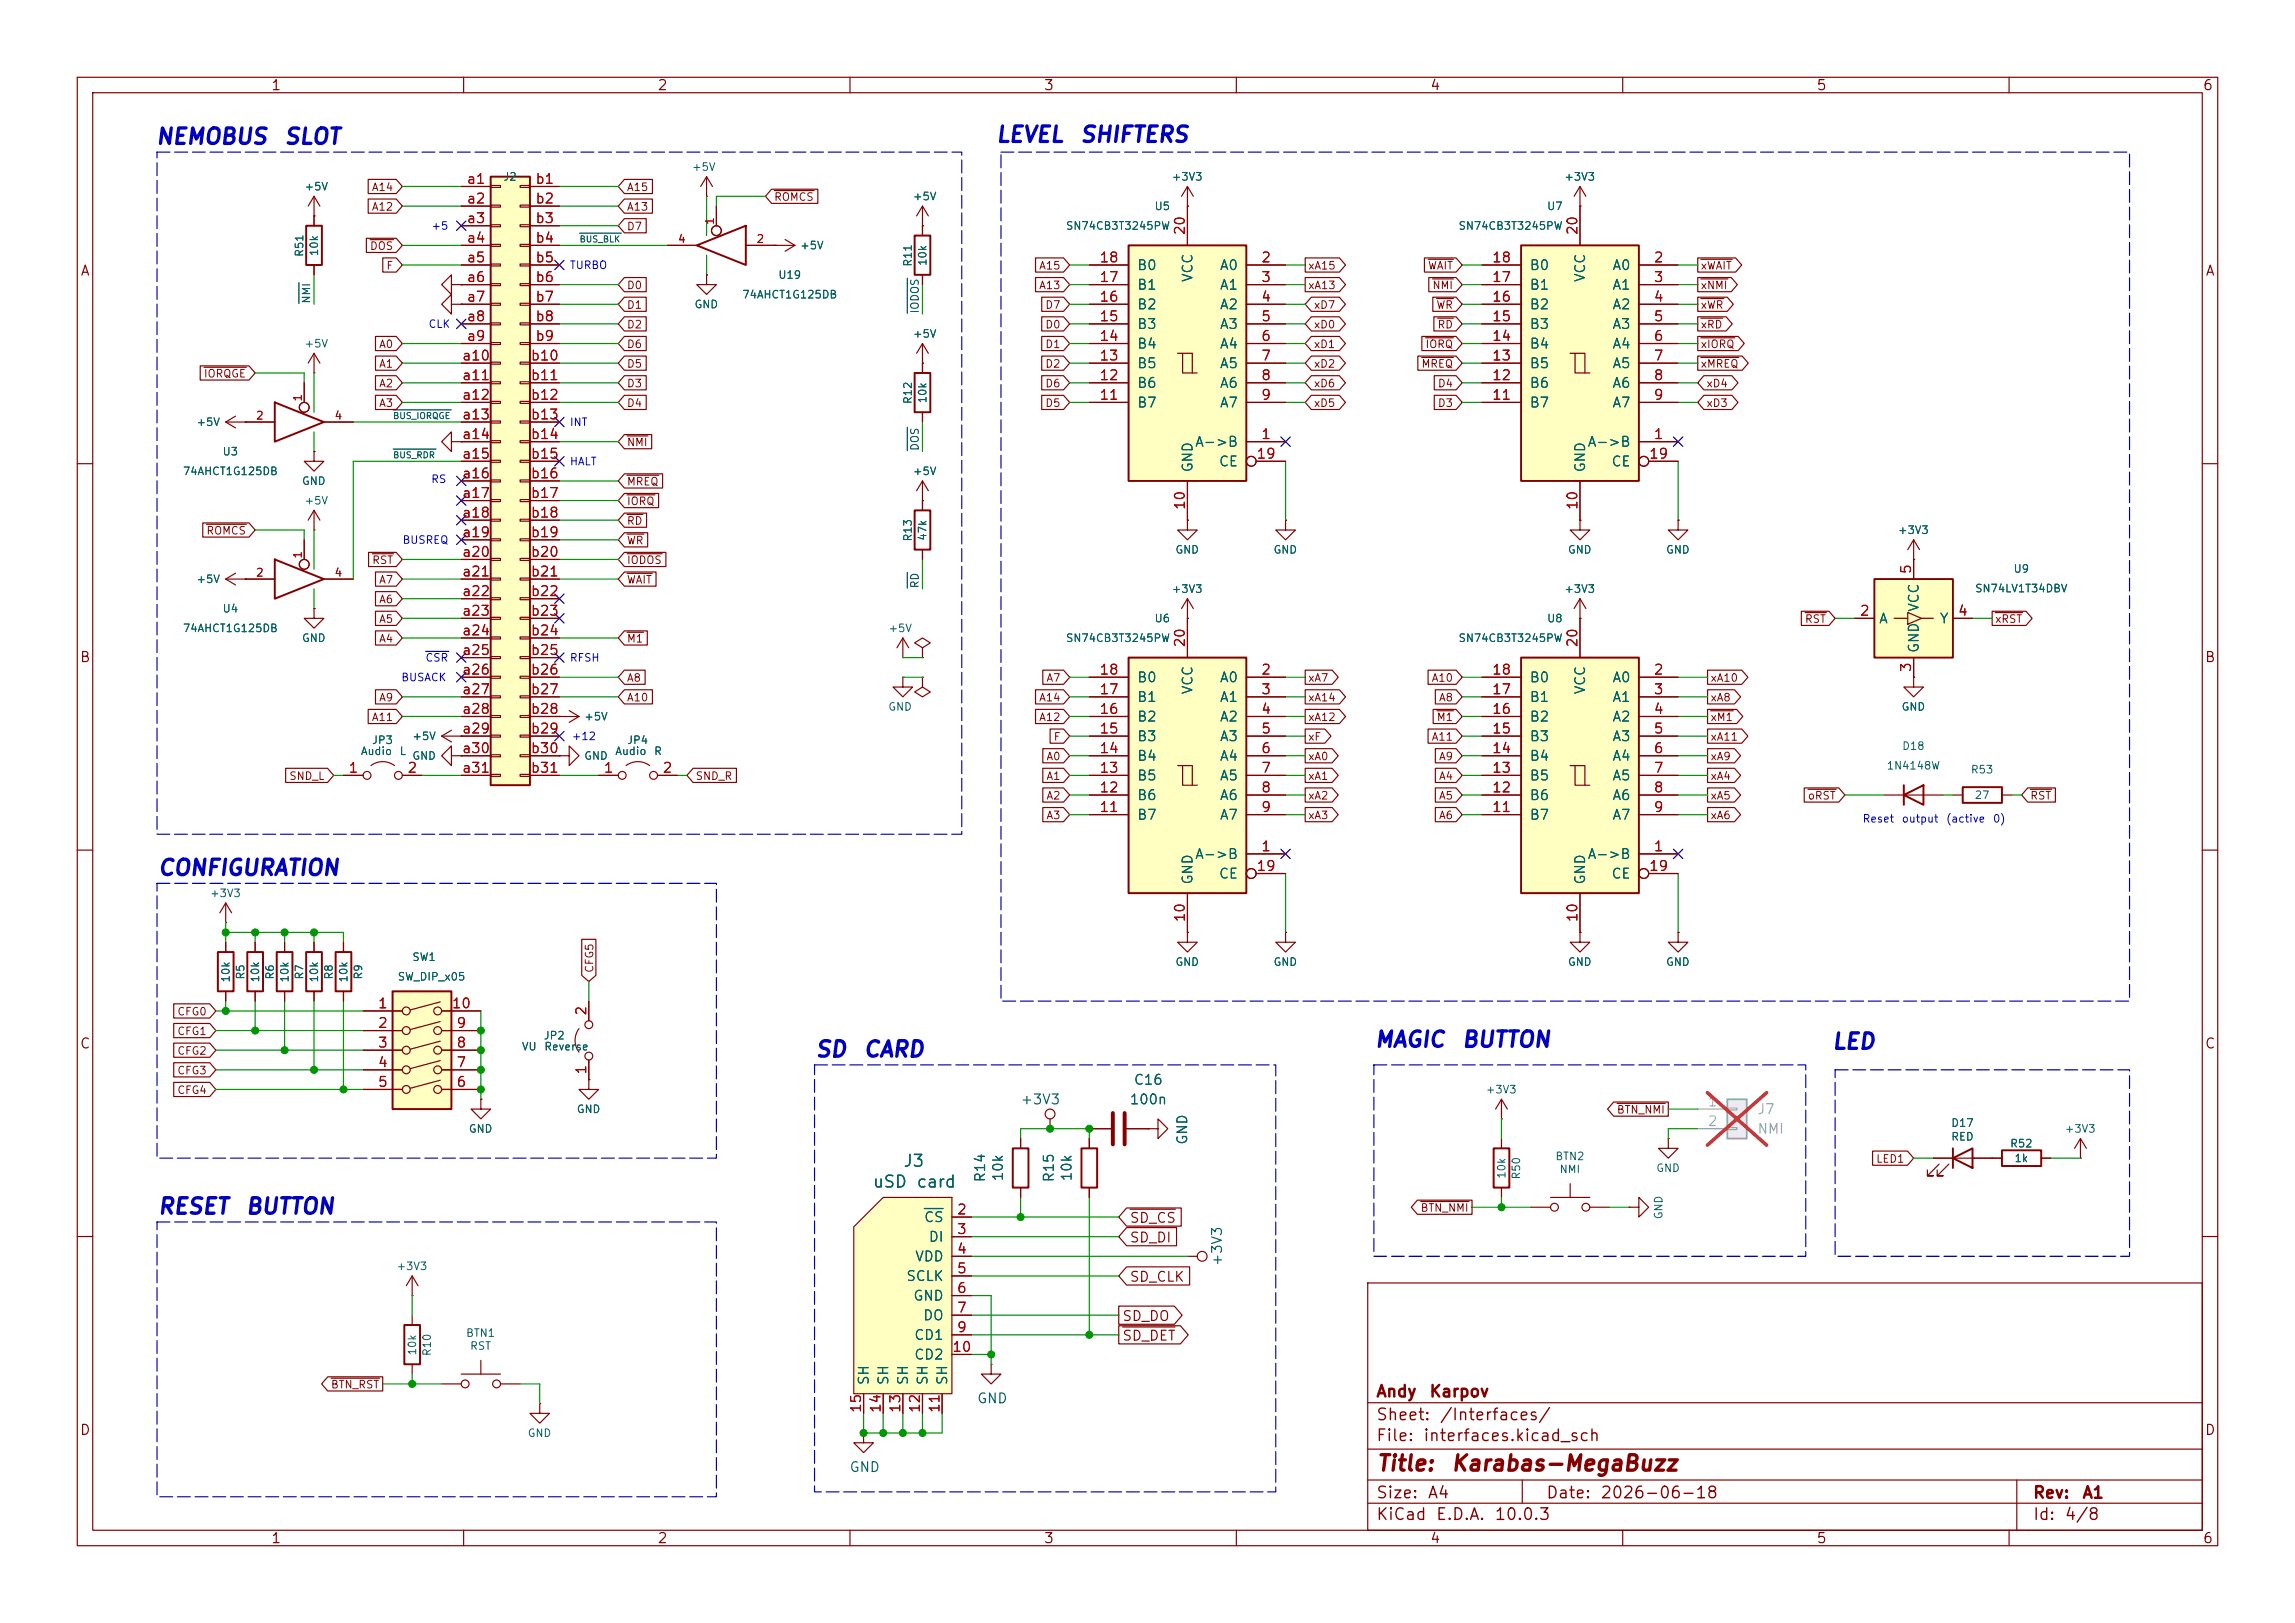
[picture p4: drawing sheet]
<svg xmlns="http://www.w3.org/2000/svg" width="297mm" height="210mm" viewBox="0 0 297 210" stroke-linecap="round" stroke-linejoin="round" font-family="sans-serif">
<defs><g id="words">
<g font-size="2" fill="#0000c2">
<text x="20" y="19.2">NEMOBUS</text>
<text x="36.6" y="19.2">SLOT</text>
<text x="128.7" y="18.9">LEVEL</text>
<text x="139.6" y="18.9">SHIFTERS</text>
<text x="20.3" y="113.8">CONFIGURATION</text>
<text x="105.4" y="137.3">SD</text>
<text x="111.6" y="137.3">CARD</text>
<text x="177.8" y="136">MAGIC</text>
<text x="189" y="136">BUTTON</text>
<text x="236.9" y="136.3">LED</text>
<text x="20.3" y="157.6">RESET</text>
<text x="31.6" y="157.6">BUTTON</text>
</g>
<g font-size="2" fill="#840000">
<text x="178" y="190.8">Title:</text>
<text x="187.7" y="190.8">Karabas-MegaBuzz</text>
</g>
<g font-size="1.5" fill="#006464">
<text x="112.8" y="154">uSD</text>
<text x="116.8" y="151.4">J3</text>
<text x="118.5" y="154">card</text>
</g>
<g font-size="1.5" fill="#840000">
<text x="178" y="184.2">Sheet:</text>
<text x="178" y="181.2">Andy</text>
<text x="184.9" y="181.2">Karpov</text>
<text x="186.2" y="184.2">/Interfaces/</text>
<text x="178" y="186.9">File:</text>
<text x="184.1" y="186.9">interfaces.kicad_sch</text>
<text x="178" y="197.1">KiCad</text>
<text x="178" y="194.3">Size:</text>
<text x="184.7" y="194.3">A4</text>
<text x="185.7" y="197.1">E.D.A.</text>
<text x="193.3" y="197.1">10.0.3</text>
<text x="200" y="194.3">Date:</text>
<text x="207" y="194.3">2026-06-18</text>
<text x="263" y="194.3">Rev:</text>
<text x="263" y="197.1">Id:</text>
<text x="267.1" y="197.1">4/8</text>
<text x="269.4" y="194.3">A1</text>
</g>
<g font-size="1.3" fill="#840000">
<text x="35" y="12">1</text>
<text x="85" y="12">2</text>
<text x="135" y="12">3</text>
<text x="185" y="12">4</text>
<text x="235" y="12">5</text>
<text x="285" y="12">6</text>
<text x="10.3" y="36">A</text>
<text x="285.3" y="36">A</text>
<text x="10.3" y="86">B</text>
<text x="285.3" y="86">B</text>
<text x="10.3" y="136">C</text>
<text x="285.3" y="136">C</text>
<text x="146.1" y="158.5">SD_CS</text>
<text x="146.1" y="161.1">SD_DI</text>
<text x="146.1" y="166.2">SD_CLK</text>
<text x="145.2" y="171.2">SD_DO</text>
<text x="145.2" y="173.8">SD_DET</text>
<text x="10.3" y="186">D</text>
<text x="285.3" y="186">D</text>
<text x="35" y="200">1</text>
<text x="85" y="200">2</text>
<text x="135" y="200">3</text>
<text x="185" y="200">4</text>
<text x="235" y="200">5</text>
<text x="285" y="200">6</text>
</g>
<g font-size="1.3" fill="#a90000">
<text x="60.3" y="24.1">a1</text>
<text x="60.3" y="26.6">a2</text>
<text x="60.3" y="29.2">a3</text>
<text x="69.2" y="24.1">b1</text>
<text x="69.2" y="26.6">b2</text>
<text x="69.2" y="29.2">b3</text>
<text x="60.3" y="31.7">a4</text>
<text x="60.3" y="34.3">a5</text>
<text x="69.2" y="31.7">b4</text>
<text x="69.2" y="34.3">b5</text>
<text x="142.2" y="34.3">18</text>
<text x="153.6" y="30.5" transform="rotate(-90 153.6 30.5)">20</text>
<text x="163.1" y="34.3">2</text>
<text x="193" y="34.3">18</text>
<text x="204.4" y="30.5" transform="rotate(-90 204.4 30.5)">20</text>
<text x="213.9" y="34.3">2</text>
<text x="60.3" y="36.8">a6</text>
<text x="60.3" y="39.3">a7</text>
<text x="60.3" y="41.9">a8</text>
<text x="69.2" y="36.8">b6</text>
<text x="69.2" y="39.3">b7</text>
<text x="69.2" y="41.9">b8</text>
<text x="142.2" y="41.9">15</text>
<text x="142.2" y="39.3">16</text>
<text x="142.2" y="36.8">17</text>
<text x="163.1" y="36.8">3</text>
<text x="163.1" y="39.3">4</text>
<text x="163.1" y="41.9">5</text>
<text x="193" y="41.9">15</text>
<text x="193" y="39.3">16</text>
<text x="193" y="36.8">17</text>
<text x="213.9" y="36.8">3</text>
<text x="213.9" y="39.3">4</text>
<text x="213.9" y="41.9">5</text>
<text x="59.7" y="47">a10</text>
<text x="60.3" y="44.4">a9</text>
<text x="68.6" y="47">b10</text>
<text x="69.2" y="44.4">b9</text>
<text x="142.2" y="47">13</text>
<text x="142.2" y="44.4">14</text>
<text x="163.1" y="44.4">6</text>
<text x="163.1" y="47">7</text>
<text x="193" y="47">13</text>
<text x="193" y="44.4">14</text>
<text x="213.9" y="44.4">6</text>
<text x="213.9" y="47">7</text>
<text x="59.7" y="49.5">a11</text>
<text x="59.7" y="52">a12</text>
<text x="68.6" y="49.5">b11</text>
<text x="68.6" y="52">b12</text>
<text x="142.2" y="52">11</text>
<text x="142.2" y="49.5">12</text>
<text x="163.1" y="49.5">8</text>
<text x="163.1" y="52">9</text>
<text x="193" y="52">11</text>
<text x="193" y="49.5">12</text>
<text x="213.9" y="49.5">8</text>
<text x="213.9" y="52">9</text>
<text x="59.7" y="54.6">a13</text>
<text x="59.7" y="57.1">a14</text>
<text x="59.7" y="59.7">a15</text>
<text x="68.6" y="54.6">b13</text>
<text x="68.6" y="57.1">b14</text>
<text x="68.6" y="59.7">b15</text>
<text x="162.5" y="59.7">19</text>
<text x="163.1" y="57.1">1</text>
<text x="213.3" y="59.7">19</text>
<text x="213.9" y="57.1">1</text>
<text x="59.7" y="62.2">a16</text>
<text x="59.7" y="64.7">a17</text>
<text x="68.6" y="62.2">b16</text>
<text x="68.6" y="64.7">b17</text>
<text x="59.7" y="67.3">a18</text>
<text x="59.7" y="69.8">a19</text>
<text x="68.6" y="67.3">b18</text>
<text x="68.6" y="69.8">b19</text>
<text x="153.6" y="66.1" transform="rotate(-90 153.6 66.1)">10</text>
<text x="204.4" y="66.1" transform="rotate(-90 204.4 66.1)">10</text>
<text x="59.7" y="72.4">a20</text>
<text x="59.7" y="74.9">a21</text>
<text x="59.7" y="77.4">a22</text>
<text x="68.6" y="72.4">b20</text>
<text x="68.6" y="74.9">b21</text>
<text x="68.6" y="77.4">b22</text>
<text x="247.6" y="74.4" transform="rotate(-90 247.6 74.4)">5</text>
<text x="59.7" y="80">a23</text>
<text x="59.7" y="82.5">a24</text>
<text x="68.6" y="80">b23</text>
<text x="68.6" y="82.5">b24</text>
<text x="153.6" y="83.9" transform="rotate(-90 153.6 83.9)">20</text>
<text x="204.4" y="83.9" transform="rotate(-90 204.4 83.9)">20</text>
<text x="240.6" y="80">2</text>
<text x="253.3" y="80">4</text>
<text x="59.7" y="85.1">a25</text>
<text x="59.7" y="87.6">a26</text>
<text x="68.6" y="85.1">b25</text>
<text x="68.6" y="87.6">b26</text>
<text x="142.2" y="87.6">18</text>
<text x="163.1" y="87.6">2</text>
<text x="193" y="87.6">18</text>
<text x="213.9" y="87.6">2</text>
<text x="247.6" y="87.1" transform="rotate(-90 247.6 87.1)">3</text>
<text x="59.7" y="90.1">a27</text>
<text x="59.7" y="92.7">a28</text>
<text x="59.7" y="95.2">a29</text>
<text x="68.6" y="90.1">b27</text>
<text x="68.6" y="92.7">b28</text>
<text x="68.6" y="95.2">b29</text>
<text x="142.2" y="95.2">15</text>
<text x="142.2" y="92.7">16</text>
<text x="142.2" y="90.1">17</text>
<text x="163.1" y="90.1">3</text>
<text x="163.1" y="92.7">4</text>
<text x="163.1" y="95.2">5</text>
<text x="193" y="95.2">15</text>
<text x="193" y="92.7">16</text>
<text x="193" y="90.1">17</text>
<text x="213.9" y="90.1">3</text>
<text x="213.9" y="92.7">4</text>
<text x="213.9" y="95.2">5</text>
<text x="45" y="100.3">1</text>
<text x="52.6" y="100.3">2</text>
<text x="59.7" y="97.8">a30</text>
<text x="59.7" y="100.3">a31</text>
<text x="68.6" y="97.8">b30</text>
<text x="68.6" y="100.3">b31</text>
<text x="78" y="100.3">1</text>
<text x="85.7" y="100.3">2</text>
<text x="142.2" y="100.3">13</text>
<text x="142.2" y="97.8">14</text>
<text x="163.1" y="97.8">6</text>
<text x="163.1" y="100.3">7</text>
<text x="193" y="100.3">13</text>
<text x="193" y="97.8">14</text>
<text x="213.9" y="97.8">6</text>
<text x="213.9" y="100.3">7</text>
<text x="142.2" y="105.4">11</text>
<text x="142.2" y="102.8">12</text>
<text x="163.1" y="102.8">8</text>
<text x="163.1" y="105.4">9</text>
<text x="193" y="105.4">11</text>
<text x="193" y="102.8">12</text>
<text x="213.9" y="102.8">8</text>
<text x="213.9" y="105.4">9</text>
<text x="162.5" y="113">19</text>
<text x="163.1" y="110.5">1</text>
<text x="213.3" y="113">19</text>
<text x="213.9" y="110.5">1</text>
<text x="153.6" y="119.4" transform="rotate(-90 153.6 119.4)">10</text>
<text x="204.4" y="119.4" transform="rotate(-90 204.4 119.4)">10</text>
<text x="48.8" y="130.8">1</text>
<text x="58.4" y="130.8">10</text>
<text x="76.2" y="131.5" transform="rotate(-90 76.2 131.5)">2</text>
<text x="48.8" y="133.3">2</text>
<text x="48.8" y="135.9">3</text>
<text x="59" y="135.9">8</text>
<text x="59" y="133.3">9</text>
<text x="48.8" y="138.4">4</text>
<text x="48.8" y="140.9">5</text>
<text x="59" y="140.9">6</text>
<text x="59" y="138.4">7</text>
<text x="76.2" y="139.1" transform="rotate(-90 76.2 139.1)">1</text>
<text x="123.8" y="157.5">2</text>
<text x="123.8" y="160">3</text>
<text x="123.8" y="162.5">4</text>
<text x="123.8" y="165.1">5</text>
<text x="123.8" y="167.6">6</text>
<text x="123.8" y="170.2">7</text>
<text x="123.8" y="172.7">9</text>
<text x="123.1" y="175.2">10</text>
<text x="111.7" y="182.9" transform="rotate(-90 111.7 182.9)">15</text>
<text x="114.3" y="182.9" transform="rotate(-90 114.3 182.9)">14</text>
<text x="116.8" y="182.9" transform="rotate(-90 116.8 182.9)">13</text>
<text x="119.4" y="182.9" transform="rotate(-90 119.4 182.9)">12</text>
<text x="121.9" y="182.9" transform="rotate(-90 121.9 182.9)">11</text>
</g>
<g font-size="1.3" fill="#006464">
<text x="147.1" y="35.3">B0</text>
<text x="157.8" y="35.3">A0</text>
<text x="197.9" y="35.3">B0</text>
<text x="208.6" y="35.3">A0</text>
<text x="147.1" y="40.3">B2</text>
<text x="147.1" y="37.8">B1</text>
<text x="154.6" y="36.6" transform="rotate(-90 154.6 36.6)">VCC</text>
<text x="157.8" y="37.8">A1</text>
<text x="157.8" y="40.3">A2</text>
<text x="197.9" y="40.3">B2</text>
<text x="197.9" y="37.8">B1</text>
<text x="205.4" y="36.6" transform="rotate(-90 205.4 36.6)">VCC</text>
<text x="208.6" y="37.8">A1</text>
<text x="208.6" y="40.3">A2</text>
<text x="147.1" y="48">B5</text>
<text x="147.1" y="45.4">B4</text>
<text x="147.1" y="42.9">B3</text>
<text x="157.8" y="42.9">A3</text>
<text x="157.8" y="45.4">A4</text>
<text x="157.8" y="48">A5</text>
<text x="197.9" y="48">B5</text>
<text x="197.9" y="45.4">B4</text>
<text x="197.9" y="42.9">B3</text>
<text x="208.6" y="42.9">A3</text>
<text x="208.6" y="45.4">A4</text>
<text x="208.6" y="48">A5</text>
<text x="147.1" y="53">B7</text>
<text x="147.1" y="50.5">B6</text>
<text x="157.8" y="50.5">A6</text>
<text x="157.8" y="53">A7</text>
<text x="197.9" y="53">B7</text>
<text x="197.9" y="50.5">B6</text>
<text x="208.6" y="50.5">A6</text>
<text x="208.6" y="53">A7</text>
<text x="154.6" y="58.1">A-&gt;B</text>
<text x="205.4" y="58.1">A-&gt;B</text>
<text x="154.6" y="61.2" transform="rotate(-90 154.6 61.2)">GND</text>
<text x="157.7" y="60.7">CE</text>
<text x="205.4" y="61.2" transform="rotate(-90 205.4 61.2)">GND</text>
<text x="208.5" y="60.7">CE</text>
<text x="243.1" y="81">A</text>
<text x="248.6" y="79.3" transform="rotate(-90 248.6 79.3)">VCC</text>
<text x="250.9" y="81">Y</text>
<text x="147.1" y="88.6">B0</text>
<text x="154.6" y="89.9" transform="rotate(-90 154.6 89.9)">VCC</text>
<text x="157.8" y="88.6">A0</text>
<text x="197.9" y="88.6">B0</text>
<text x="205.4" y="89.9" transform="rotate(-90 205.4 89.9)">VCC</text>
<text x="208.6" y="88.6">A0</text>
<text x="248.6" y="84.6" transform="rotate(-90 248.6 84.6)">GND</text>
<text x="147.1" y="93.7">B2</text>
<text x="147.1" y="91.1">B1</text>
<text x="157.8" y="91.1">A1</text>
<text x="157.8" y="93.7">A2</text>
<text x="197.9" y="93.7">B2</text>
<text x="197.9" y="91.1">B1</text>
<text x="208.6" y="91.1">A1</text>
<text x="208.6" y="93.7">A2</text>
<text x="147.1" y="101.3">B5</text>
<text x="147.1" y="98.8">B4</text>
<text x="147.1" y="96.2">B3</text>
<text x="157.8" y="96.2">A3</text>
<text x="157.8" y="98.8">A4</text>
<text x="157.8" y="101.3">A5</text>
<text x="197.9" y="101.3">B5</text>
<text x="197.9" y="98.8">B4</text>
<text x="197.9" y="96.2">B3</text>
<text x="208.6" y="96.2">A3</text>
<text x="208.6" y="98.8">A4</text>
<text x="208.6" y="101.3">A5</text>
<text x="147.1" y="106.4">B7</text>
<text x="147.1" y="103.8">B6</text>
<text x="157.8" y="103.8">A6</text>
<text x="157.8" y="106.4">A7</text>
<text x="197.9" y="106.4">B7</text>
<text x="197.9" y="103.8">B6</text>
<text x="208.6" y="103.8">A6</text>
<text x="208.6" y="106.4">A7</text>
<text x="154.6" y="111.5">A-&gt;B</text>
<text x="205.4" y="111.5">A-&gt;B</text>
<text x="154.6" y="114.6" transform="rotate(-90 154.6 114.6)">GND</text>
<text x="157.7" y="114">CE</text>
<text x="205.4" y="114.6" transform="rotate(-90 205.4 114.6)">GND</text>
<text x="208.5" y="114">CE</text>
<text x="132" y="143.2">+3V3</text>
<text x="146.1" y="143.2">100n</text>
<text x="146.6" y="140.7">C16</text>
<text x="154" y="148.2" transform="rotate(-90 154 148.2)">GND</text>
<text x="127.8" y="153.1" transform="rotate(-90 127.8 153.1)">R14</text>
<text x="130.1" y="153" transform="rotate(-90 130.1 153)">10k</text>
<text x="136.7" y="153.1" transform="rotate(-90 136.7 153.1)">R15</text>
<text x="139" y="153" transform="rotate(-90 139 153)">10k</text>
<text x="119.5" y="158.5">CS</text>
<text x="120.1" y="161">DI</text>
<text x="117.2" y="166.1">SCLK</text>
<text x="118.3" y="163.5">VDD</text>
<text x="158.5" y="163.9" transform="rotate(-90 158.5 163.9)">+3V3</text>
<text x="118.1" y="168.6">GND</text>
<text x="118.2" y="173.7">CD1</text>
<text x="119.4" y="171.2">DO</text>
<text x="112.7" y="179.3" transform="rotate(-90 112.7 179.3)">SH</text>
<text x="115.3" y="179.3" transform="rotate(-90 115.3 179.3)">SH</text>
<text x="117.8" y="179.3" transform="rotate(-90 117.8 179.3)">SH</text>
<text x="118.2" y="176.2">CD2</text>
<text x="120.4" y="179.3" transform="rotate(-90 120.4 179.3)">SH</text>
<text x="122.9" y="179.3" transform="rotate(-90 122.9 179.3)">SH</text>
<text x="126.4" y="181.9">GND</text>
<text x="109.9" y="190.8">GND</text>
</g>
<g font-size="1.3" fill="#aaa">
<text x="220.9" y="143.5">1</text>
<text x="220.9" y="146">2</text>
</g>
<g font-size="1.3" fill="#989898">
<text x="227.3" y="144.5">J7</text>
<text x="227.3" y="147">NMI</text>
</g>
<g font-size="1" fill="#006464">
<text x="65.1" y="23.6">J2</text>
<text x="89.5" y="22.3">+5V</text>
<text x="151.6" y="23.6">+3V3</text>
<text x="202.4" y="23.6">+3V3</text>
<text x="39.3" y="24.9">+5V</text>
<text x="118.1" y="26.2">+5V</text>
<text x="137.9" y="30">SN74CB3T3245PW</text>
<text x="149.3" y="27.4">U5</text>
<text x="188.7" y="30">SN74CB3T3245PW</text>
<text x="200.1" y="27.4">U7</text>
<text x="39.5" y="33.3" transform="rotate(-90 39.5 33.3)">R51</text>
<text x="41.4" y="33.2" transform="rotate(-90 41.4 33.2)">10k</text>
<text x="103.5" y="32.5">+5V</text>
<text x="118.2" y="34.6" transform="rotate(-90 118.2 34.6)">R11</text>
<text x="120.1" y="34.5" transform="rotate(-90 120.1 34.5)">10k</text>
<text x="89.8" y="40.1">GND</text>
<text x="96" y="38.9">74AHCT1G125DB</text>
<text x="100.6" y="36.3">U19</text>
<text x="39.3" y="45.2">+5V</text>
<text x="118.1" y="43.9">+5V</text>
<text x="118.2" y="52.4" transform="rotate(-90 118.2 52.4)">R12</text>
<text x="120.1" y="52.3" transform="rotate(-90 120.1 52.3)">10k</text>
<text x="25.3" y="55.4">+5V</text>
<text x="28.7" y="59.2">U3</text>
<text x="23.6" y="61.7">74AHCT1G125DB</text>
<text x="39" y="63">GND</text>
<text x="39.3" y="65.5">+5V</text>
<text x="118.1" y="61.7">+5V</text>
<text x="118.2" y="70.1" transform="rotate(-90 118.2 70.1)">R13</text>
<text x="120.1" y="70.1" transform="rotate(-90 120.1 70.1)">47k</text>
<text x="152" y="71.9">GND</text>
<text x="164.7" y="71.9">GND</text>
<text x="202.8" y="71.9">GND</text>
<text x="215.5" y="71.9">GND</text>
<text x="245.5" y="69.3">+3V3</text>
<text x="25.3" y="75.7">+5V</text>
<text x="151.6" y="77">+3V3</text>
<text x="202.4" y="77">+3V3</text>
<text x="255.5" y="76.9">SN74LV1T34DBV</text>
<text x="260.5" y="74.3">U9</text>
<text x="23.6" y="82">74AHCT1G125DB</text>
<text x="28.7" y="79.5">U4</text>
<text x="39" y="83.3">GND</text>
<text x="114.9" y="82">+5V</text>
<text x="137.9" y="83.3">SN74CB3T3245PW</text>
<text x="149.3" y="80.8">U6</text>
<text x="188.7" y="83.3">SN74CB3T3245PW</text>
<text x="200.1" y="80.8">U8</text>
<text x="75.5" y="93.5">+5V</text>
<text x="114.9" y="92.2">GND</text>
<text x="246" y="92.2">GND</text>
<text x="46.6" y="97.9">Audio</text>
<text x="48.1" y="96.5">JP3</text>
<text x="51.6" y="97.9">L</text>
<text x="53.3" y="96">+5V</text>
<text x="53.3" y="98.5">GND</text>
<text x="75.5" y="98.5">GND</text>
<text x="79.5" y="97.9">Audio</text>
<text x="81.1" y="96.5">JP4</text>
<text x="84.6" y="97.9">R</text>
<text x="244.1" y="99.8">1N4148W</text>
<text x="246.1" y="97.3">D18</text>
<text x="255" y="100.3">R53</text>
<text x="255.5" y="103.6">27</text>
<text x="27.1" y="116.3">+3V3</text>
<text x="53.3" y="124.6">SW1</text>
<text x="152" y="125.2">GND</text>
<text x="164.7" y="125.2">GND</text>
<text x="202.8" y="125.2">GND</text>
<text x="215.5" y="125.2">GND</text>
<text x="30" y="127.2" transform="rotate(-90 30 127.2)">10k</text>
<text x="31.9" y="126.8" transform="rotate(-90 31.9 126.8)">R5</text>
<text x="33.8" y="127.2" transform="rotate(-90 33.8 127.2)">10k</text>
<text x="35.7" y="126.8" transform="rotate(-90 35.7 126.8)">R6</text>
<text x="37.6" y="127.2" transform="rotate(-90 37.6 127.2)">10k</text>
<text x="39.5" y="126.8" transform="rotate(-90 39.5 126.8)">R7</text>
<text x="41.4" y="127.2" transform="rotate(-90 41.4 127.2)">10k</text>
<text x="43.3" y="126.8" transform="rotate(-90 43.3 126.8)">R8</text>
<text x="45.2" y="127.2" transform="rotate(-90 45.2 127.2)">10k</text>
<text x="47.1" y="126.8" transform="rotate(-90 47.1 126.8)">R9</text>
<text x="51.4" y="127.1">SW_DIP_x05</text>
<text x="67.5" y="136.2">VU</text>
<text x="70.3" y="134.7">JP2</text>
<text x="70.4" y="136.2">Reverse</text>
<text x="192.2" y="141.7">+3V3</text>
<text x="60.6" y="146.8">GND</text>
<text x="74.6" y="144.3">GND</text>
<text x="252.4" y="146">D17</text>
<text x="252.4" y="147.8">RED</text>
<text x="260.1" y="148.7">R52</text>
<text x="267.1" y="146.8">+3V3</text>
<text x="195.1" y="152.6" transform="rotate(-90 195.1 152.6)">10k</text>
<text x="197" y="152.7" transform="rotate(-90 197 152.7)">R50</text>
<text x="201.2" y="150.4">BTN2</text>
<text x="201.7" y="152">NMI</text>
<text x="214.3" y="151.9">GND</text>
<text x="260.6" y="150.6">1k</text>
<text x="215.4" y="157.8" transform="rotate(-90 215.4 157.8)">GND</text>
<text x="51.2" y="164.6">+3V3</text>
<text x="60.2" y="173.2">BTN1</text>
<text x="54.1" y="175.5" transform="rotate(-90 54.1 175.5)">10k</text>
<text x="56" y="175.6" transform="rotate(-90 56 175.6)">R10</text>
<text x="60.8" y="174.9">RST</text>
<text x="68.2" y="186.2">GND</text>
</g>
<g font-size="1" fill="#840000">
<text x="48" y="25">A14</text>
<text x="48" y="27.5">A12</text>
<text x="81.1" y="27.5">A13</text>
<text x="81.1" y="25">A15</text>
<text x="100.1" y="26.2">ROMCS</text>
<text x="47.8" y="32.6">DOS</text>
<text x="49.9" y="35.1">F</text>
<text x="81.1" y="30">D7</text>
<text x="134.4" y="35.1">A15</text>
<text x="169.2" y="35.1">xA15</text>
<text x="184.7" y="35.1">WAIT</text>
<text x="220" y="35.1">xWAIT</text>
<text x="81.1" y="40.2">D1</text>
<text x="81.1" y="37.7">D0</text>
<text x="134.4" y="37.7">A13</text>
<text x="135.2" y="40.2">D7</text>
<text x="169.2" y="37.7">xA13</text>
<text x="170" y="40.2">xD7</text>
<text x="185.3" y="37.7">NMI</text>
<text x="185.8" y="40.2">WR</text>
<text x="220" y="40.2">xWR</text>
<text x="220" y="37.7">xNMI</text>
<text x="49" y="45.3">A0</text>
<text x="49" y="47.8">A1</text>
<text x="81.1" y="45.3">D6</text>
<text x="81.1" y="42.7">D2</text>
<text x="81.1" y="47.8">D5</text>
<text x="135.2" y="47.8">D2</text>
<text x="135.2" y="45.3">D1</text>
<text x="135.2" y="42.7">D0</text>
<text x="170" y="42.7">xD0</text>
<text x="170" y="47.8">xD2</text>
<text x="170" y="45.3">xD1</text>
<text x="183.9" y="47.8">MREQ</text>
<text x="184.4" y="45.3">IORQ</text>
<text x="185.9" y="42.7">RD</text>
<text x="220" y="45.3">xIORQ</text>
<text x="220" y="42.7">xRD</text>
<text x="220" y="47.8">xMREQ</text>
<text x="26.3" y="49.1">IORQGE</text>
<text x="49" y="52.9">A3</text>
<text x="49" y="50.4">A2</text>
<text x="81.1" y="52.9">D4</text>
<text x="81.1" y="50.4">D3</text>
<text x="135.2" y="50.4">D6</text>
<text x="135.2" y="52.9">D5</text>
<text x="170" y="50.4">xD6</text>
<text x="170" y="52.9">xD5</text>
<text x="186" y="50.4">D4</text>
<text x="186" y="52.9">D3</text>
<text x="220.8" y="52.9">xD3</text>
<text x="220.8" y="50.4">xD4</text>
<text x="81.1" y="58">NMI</text>
<text x="81.1" y="65.6">IORQ</text>
<text x="81.1" y="63.1">MREQ</text>
<text x="26.6" y="69.4">ROMCS</text>
<text x="81.1" y="68.1">RD</text>
<text x="81.1" y="70.7">WR</text>
<text x="48.1" y="73.2">RST</text>
<text x="49" y="75.8">A7</text>
<text x="81.1" y="73.2">IODOS</text>
<text x="81.1" y="75.8">WAIT</text>
<text x="49" y="83.4">A4</text>
<text x="49" y="78.3">A6</text>
<text x="49" y="80.8">A5</text>
<text x="81.1" y="83.4">M1</text>
<text x="233.5" y="80.8">RST</text>
<text x="258.1" y="80.8">xRST</text>
<text x="81.1" y="88.5">A8</text>
<text x="135.3" y="88.5">A7</text>
<text x="169.2" y="88.5">xA7</text>
<text x="185.2" y="88.5">A10</text>
<text x="221.3" y="88.5">xA10</text>
<text x="48" y="93.5">A11</text>
<text x="49" y="91">A9</text>
<text x="81.1" y="91">A10</text>
<text x="134.4" y="91">A14</text>
<text x="134.4" y="93.5">A12</text>
<text x="169.2" y="91">xA14</text>
<text x="169.2" y="93.5">xA12</text>
<text x="185.9" y="93.5">M1</text>
<text x="186.1" y="91">A8</text>
<text x="221.3" y="91">xA8</text>
<text x="221.3" y="93.5">xM1</text>
<text x="37.4" y="101.2">SND_L</text>
<text x="89.9" y="101.2">SND_R</text>
<text x="135.3" y="98.6">A0</text>
<text x="135.3" y="101.2">A1</text>
<text x="136.3" y="96.1">F</text>
<text x="169.2" y="101.2">xA1</text>
<text x="169.2" y="96.1">xF</text>
<text x="169.2" y="98.6">xA0</text>
<text x="185.2" y="96.1">A11</text>
<text x="186.1" y="101.2">A4</text>
<text x="186.1" y="98.6">A9</text>
<text x="221.3" y="101.2">xA4</text>
<text x="221.3" y="96.1">xA11</text>
<text x="221.3" y="98.6">xA9</text>
<text x="135.3" y="106.2">A3</text>
<text x="135.3" y="103.7">A2</text>
<text x="169.2" y="103.7">xA2</text>
<text x="169.2" y="106.2">xA3</text>
<text x="186.1" y="106.2">A6</text>
<text x="186.1" y="103.7">A5</text>
<text x="221.3" y="106.2">xA6</text>
<text x="221.3" y="103.7">xA5</text>
<text x="233.9" y="103.7">oRST</text>
<text x="262.7" y="103.7">RST</text>
<text x="77" y="126" transform="rotate(-90 77 126)">CFG5</text>
<text x="22.9" y="131.6">CFG0</text>
<text x="22.9" y="136.7">CFG2</text>
<text x="22.9" y="134.2">CFG1</text>
<text x="22.9" y="141.8">CFG4</text>
<text x="22.9" y="139.3">CFG3</text>
<text x="209.2" y="144.3">BTN_NMI</text>
<text x="242.7" y="150.7">LED1</text>
<text x="183.8" y="157">BTN_NMI</text>
<text x="42.7" y="179.9">BTN_RST</text>
</g>
<g font-size="1" fill="#0000c2">
<text x="55.7" y="30">+5</text>
<text x="73.7" y="35.1">TURBO</text>
<text x="55.4" y="42.7">CLK</text>
<text x="73.7" y="55.4">INT</text>
<text x="55.7" y="62.7">RS</text>
<text x="73.7" y="60.5">HALT</text>
<text x="52" y="70.6">BUSREQ</text>
<text x="51.9" y="88.4">BUSACK</text>
<text x="55" y="85.9">CSR</text>
<text x="73.7" y="85.9">RFSH</text>
<text x="73.9" y="96">+12</text>
<text x="241" y="106.7">Reset</text>
<text x="246" y="106.7">output</text>
<text x="251.8" y="106.7">(active</text>
<text x="257.8" y="106.7">0)</text>
</g>
<g font-size="1" fill="#a90000">
<text x="92.6" y="29.2" transform="rotate(-90 92.6 29.2)">1</text>
<text x="87.7" y="31.7">4</text>
<text x="97.8" y="31.7">2</text>
<text x="39.3" y="52" transform="rotate(-90 39.3 52)">1</text>
<text x="33" y="54.5">2</text>
<text x="43.2" y="54.5">4</text>
<text x="33" y="74.9">2</text>
<text x="39.3" y="72.4" transform="rotate(-90 39.3 72.4)">1</text>
<text x="43.2" y="74.9">4</text>
</g>
<g font-size="1" fill="#0f0f0f">
<text x="40.4" y="39.4" transform="rotate(-90 40.4 39.4)">NMI</text>
<text x="119.1" y="40.6" transform="rotate(-90 119.1 40.6)">IODOS</text>
<text x="119.1" y="58.4" transform="rotate(-90 119.1 58.4)">DOS</text>
<text x="119.1" y="76.2" transform="rotate(-90 119.1 76.2)">RD</text>
</g>
<g font-size=".8" fill="#0f0f0f">
<text x="74.9" y="31.6">BUS_BLK</text>
<text x="50.8" y="54.4">BUS_IORQGE</text>
<text x="50.8" y="59.5">BUS_RDR</text>
</g>
</g></defs>
<g fill="none" stroke="#840000" stroke-width=".15">
<path d="M10 10h277v190h-277zM12 12h273v186h-273zM60 10v2M110 10v2M160 10v2M210 10v2M260 10v2M29.2 54.6h6.4M29.2 54.6l1.3 .8M30.5 53.8l-1.3 .8M31.7 54.6h.1M39.4 49.5v2.6"/>
<path d="M40.6 58.4v1.3h1.3l-1.3 1.3-1.2-1.3h1.2M40.6 58.4h.1M41.9 54.6h3.8M10 60h2M29.2 74.9l1.3 .8M29.2 74.9h2.5M30.5 74.2l-1.3 .7M31.7 74.9h.1M40.6 68.6h.1M40.6 66l-.7 1.3M40.6 66l.8 1.3M40.6 66v2.6"/>
<path d="M285 60h2M57.1 95.3l1.3 .7M57.1 95.3h2.6M58.4 94.5l-1.3 .8M59.7 95.3h.1M116.8 87.6v1.3h1.3l-1.3 1.3-1.2-1.3h1.2M116.8 87.6h.1M119.4 87.6v1.3l-1 .6 1 .7 1-.7-1-.6M119.4 87.6h.1M10 110h2M285 110h2M10 160h2"/>
<path d="M177 166h108v32h-108zM285 160h2M60 198v2M110 198v2M160 198v2M177 194.5h108M177 191.5h108M177 187.5h108M177 181.5h108M197 191.5v3M210 198v2M260 198v2"/>
<path d="M261 191.5v6.5"/>
<circle cx="39.4" cy="52.7" r=".63"/>
</g>
<path d="M35.6 52.1l6.3 2.5-6.3 2.6z" fill="none" stroke="#840000" stroke-width=".25"/>
<path d="M63.5 22.9h5.1v78.7h-5.1z" fill="#ffffc2"/>
<path d="M39.6 29.2h2.1v5.1h-2.1zM63.5 22.9h5.1v78.7h-5.1zM35.6 72.4l6.3 2.5-6.3 2.6z" fill="none" stroke="#840000" stroke-width=".25"/>
<g fill="none" stroke="#840000" stroke-width=".15">
<path d="M40.6 27.9h.1M40.6 25.4v3.8M40.6 34.3v1.3M40.6 25.4l-.7 1.3M40.6 25.4l.8 1.3M59.7 24.1h3.8M59.7 26.7h3.8M59.7 29.2h3.8M59.7 31.8h3.8M59.7 34.3h3.8M59.7 36.8h3.8M59.7 39.4h3.8"/>
<path d="M63.5 24h1.3v.3h-1.3zM63.5 26.5h1.3v.3h-1.3zM63.5 29.1h1.3v.2h-1.3zM63.5 31.6h1.3v.3h-1.3zM63.5 34.2h1.3v.2h-1.3zM63.5 36.7h1.3v.3h-1.3zM63.5 39.2h1.3v.3h-1.3zM67.3 24h1.3v.3h-1.3zM67.3 26.5h1.3v.3h-1.3zM67.3 29.1h1.3v.2h-1.3zM67.3 31.6h1.3v.3h-1.3zM67.3 34.2h1.3v.2h-1.3z"/>
<path d="M67.3 36.7h1.3v.3h-1.3zM67.3 39.2h1.3v.3h-1.3zM68.6 24.1h3.8M68.6 26.7h3.8M68.6 29.2h3.8M68.6 31.8h3.8M68.6 34.3h3.8M68.6 36.8h3.8M68.6 39.4h3.8M40.6 48.3h.1M40.6 45.7l-.7 1.3M40.6 45.7l.8 1.3"/>
<path d="M40.6 45.7v2.6M59.7 41.9h3.8M59.7 44.5h3.8M59.7 47h3.8M59.7 49.5h3.8M59.7 52.1h3.8M59.7 54.6h3.8M59.7 57.2h3.8M59.7 59.7h3.8M63.5 41.8h1.3v.2h-1.3zM63.5 44.3h1.3v.3h-1.3zM63.5 46.9h1.3v.2h-1.3z"/>
<path d="M63.5 49.4h1.3v.3h-1.3zM63.5 51.9h1.3v.3h-1.3zM63.5 54.5h1.3v.2h-1.3zM63.5 57h1.3v.3h-1.3zM63.5 59.6h1.3v.2h-1.3zM67.3 41.8h1.3v.2h-1.3zM67.3 44.3h1.3v.3h-1.3zM67.3 46.9h1.3v.2h-1.3zM67.3 49.4h1.3v.3h-1.3zM67.3 51.9h1.3v.3h-1.3zM67.3 54.5h1.3v.2h-1.3zM67.3 57h1.3v.3h-1.3z"/>
<path d="M67.3 59.6h1.3v.2h-1.3zM68.6 41.9h3.8M68.6 44.5h3.8M68.6 47h3.8M68.6 49.5h3.8M68.6 52.1h3.8M68.6 54.6h3.8M68.6 57.2h3.8M68.6 59.7h3.8M31.7 74.9h3.9M39.4 69.9v2.5M40.6 78.7v1.3h1.3l-1.3 1.3-1.2-1.3h1.2"/>
<path d="M40.6 78.7h.1M41.9 74.9h3.8M59.7 62.2h3.8M59.7 64.8h3.8M59.7 67.3h3.8M59.7 69.9h3.8M59.7 72.4h3.8M59.7 74.9h3.8M59.7 77.5h3.8M63.5 62.1h1.3v.3h-1.3zM63.5 64.6h1.3v.3h-1.3zM63.5 67.2h1.3v.2h-1.3z"/>
<path d="M63.5 69.7h1.3v.3h-1.3zM63.5 72.3h1.3v.2h-1.3zM63.5 74.8h1.3v.3h-1.3zM63.5 77.3h1.3v.3h-1.3zM63.5 79.9h1.3v.2h-1.3zM67.3 62.1h1.3v.3h-1.3zM67.3 64.6h1.3v.3h-1.3zM67.3 67.2h1.3v.2h-1.3zM67.3 69.7h1.3v.3h-1.3zM67.3 72.3h1.3v.2h-1.3zM67.3 74.8h1.3v.3h-1.3zM67.3 77.3h1.3v.3h-1.3z"/>
<path d="M67.3 79.9h1.3v.2h-1.3zM68.6 62.2h3.8M68.6 64.8h3.8M68.6 67.3h3.8M68.6 69.9h3.8M68.6 72.4h3.8M68.6 74.9h3.8M68.6 77.5h3.8M48 99.1a2.54 2.54 0 0 1 3.1 0M58.4 97.8v-1.3l-1.3 1.3 1.3 1.3v-1.3h1.3M59.7 97.8h.1M59.7 80h3.8"/>
<path d="M59.7 82.6h3.8M59.7 85.1h3.8M59.7 87.6h3.8M59.7 90.2h3.8M59.7 92.7h3.8M59.7 95.3h3.8M59.7 97.8h3.8M63.5 82.4h1.3v.3h-1.3zM63.5 85h1.3v.2h-1.3zM63.5 87.5h1.3v.3h-1.3zM63.5 90h1.3v.3h-1.3zM63.5 92.6h1.3v.2h-1.3z"/>
<path d="M63.5 95.1h1.3v.3h-1.3zM63.5 97.7h1.3v.2h-1.3zM67.3 82.4h1.3v.3h-1.3zM67.3 85h1.3v.2h-1.3zM67.3 87.5h1.3v.3h-1.3zM67.3 90h1.3v.3h-1.3zM67.3 92.6h1.3v.2h-1.3zM67.3 95.1h1.3v.3h-1.3zM67.3 97.7h1.3v.2h-1.3zM68.6 80h3.8M68.6 82.6h3.8M68.6 85.1h3.8"/>
<path d="M68.6 87.6h3.8M68.6 90.2h3.8M68.6 92.7h6.3M68.6 95.3h3.8M68.6 97.8h3.8M72.4 92.7h.1M72.4 97.8h1.3v-1.3l1.2 1.3-1.2 1.3v-1.3M72.4 97.8h.1M73.7 91.9l1.2 .8M74.9 92.7l-1.2 .8M81 99.1a2.54 2.54 0 0 1 3.1 0M44.4 100.3h2.6"/>
<path d="M52.1 100.3h2.5M59.7 100.3h3.8M63.5 100.2h1.3v.3h-1.3zM67.3 100.2h1.3v.3h-1.3zM68.6 100.3h3.8M77.5 100.3h2.5M85.1 100.3h2.5"/>
<circle cx="39.4" cy="73" r=".63"/>
<circle cx="47.5" cy="100.3" r=".51"/>
<circle cx="51.6" cy="100.3" r=".51"/>
<circle cx="80.5" cy="100.3" r=".51"/>
<circle cx="84.6" cy="100.3" r=".51"/>
</g>
<path d="M196.8 85.1h15.3v30.5h-15.3z" fill="#ffffc2"/>
<g fill="none" stroke="#840000" stroke-width=".15">
<path d="M191.8 87.6h5M191.8 90.2h5M191.8 92.7h5M191.8 95.3h5M191.8 97.8h5M203.2 99.1h.6v2.5h1.9M203.8 99.1h1.3v2.5M204.5 80v5.1M212.1 87.6h5.1M212.1 90.2h5.1M212.1 92.7h5.1M212.1 95.3h5.1"/>
<path d="M212.1 97.8h5.1M191.8 100.3h5M191.8 102.9h5M191.8 105.4h5M204.5 115.6v5.1M212.1 110.5h5.1M212.1 100.3h5.1M212.1 102.9h5.1M212.1 105.4h5.1M213.4 113h3.8"/>
<circle cx="212.7" cy="113" r=".63"/>
</g>
<path d="M196.8 85.1h15.3v30.5h-15.3z" fill="none" stroke="#840000" stroke-width=".25"/>
<path d="M146 85.1h15.3v30.5h-15.3z" fill="#ffffc2"/>
<g fill="none" stroke="#840000" stroke-width=".15">
<path d="M153.7 67.3v1.3h1.2l-1.2 1.3-1.3-1.3h1.3M153.7 67.3h.1M153.7 77.5v7.6M153.7 77.5l-.8 1.2M153.7 77.5l.7 1.2M204.5 67.3v1.3h1.2l-1.2 1.3-1.3-1.3h1.3M204.5 67.3h.1M217.2 67.3v1.3h1.2l-1.2 1.3-1.3-1.3h1.3M217.2 67.3h.1M247.6 72.4h.1M247.6 69.9l-.7 1.2M247.6 69.9l.8 1.2"/>
<path d="M247.6 69.9v2.5M141 87.6h5M141 90.2h5M141 92.7h5M141 95.3h5M141 97.8h5M152.4 99.1h.6v2.5h1.9M153 99.1h1.3v2.5M153.7 80h.1M161.3 87.6h5.1M161.3 90.2h5.1M161.3 92.7h5.1"/>
<path d="M161.3 95.3h5.1M161.3 97.8h5.1M141 100.3h5M141 102.9h5M141 105.4h5M153.7 115.6v5.1M161.3 110.5h5.1M161.3 100.3h5.1M161.3 102.9h5.1M161.3 105.4h5.1M162.6 113h3.8"/>
<circle cx="161.9" cy="113" r=".63"/>
</g>
<path d="M146 85.1h15.3v30.5h-15.3z" fill="none" stroke="#840000" stroke-width=".25"/>
<path d="M242.6 74.9h10.1v10.2h-10.1z" fill="#ffffc2"/>
<path d="M242.6 74.9h10.1v10.2h-10.1zM246.4 102.9l2.5-1.3v2.5zM246.4 101.6v2.5M254 101.9h5.1v2h-5.1z" fill="none" stroke="#840000" stroke-width=".25"/>
<g fill="none" stroke="#840000" stroke-width=".15">
<path d="M58.4 36.8v-1.2l-1.3 1.2 1.3 1.3v-1.3h1.3M59.7 36.8h.1M204.5 77.5l-.8 1.2M204.5 77.5l.7 1.2M204.5 77.5v2.5M246.9 79.2l1.8 .8-1.8 .8zM247.6 72.4v2.5M204.5 80h.1M240 80h2.6M245.1 80h1.8M247.6 87.6v1.3h1.3l-1.3 1.3-1.2-1.3h1.2M247.6 87.6h.1"/>
<path d="M247.6 85.1v2.5M248.7 80h1.5M252.7 80h2.6M243.8 102.9h7.7M252.7 102.9h1.3M259.1 102.9h1.2"/>
</g>
<path d="M146 31.8h15.3v30.4h-15.3z" fill="#ffffc2"/>
<g fill="none" stroke="#840000" stroke-width=".15">
<path d="M141 34.3h5M141 36.8h5M141 39.4h5M153.7 26.7v5.1M161.3 34.3h5.1M161.3 36.8h5.1M161.3 39.4h5.1M141 41.9h5M141 44.5h5M141 47h5M141 49.5h5M141 52.1h5"/>
<path d="M152.4 45.7h.6v2.6h1.9M153 45.7h1.3v2.6M161.3 57.2h5.1M161.3 41.9h5.1M161.3 44.5h5.1M161.3 47h5.1M161.3 49.5h5.1M161.3 52.1h5.1M162.6 59.7h3.8M153.7 62.2v5.1"/>
<circle cx="161.9" cy="59.7" r=".63"/>
</g>
<path d="M146 31.8h15.3v30.4h-15.3z" fill="none" stroke="#840000" stroke-width=".25"/>
<path d="M196.8 31.8h15.3v30.4h-15.3z" fill="#ffffc2"/>
<g fill="none" stroke="#840000" stroke-width=".15">
<path d="M153.7 26.7h.1M153.7 24.1l-.8 1.3M153.7 24.1l.7 1.3M153.7 24.1v2.6M191.8 34.3h5M191.8 36.8h5M191.8 39.4h5M204.5 26.7h.1M204.5 24.1v7.7M204.5 24.1l-.8 1.3M204.5 24.1l.7 1.3M212.1 34.3h5.1"/>
<path d="M212.1 36.8h5.1M212.1 39.4h5.1M191.8 41.9h5M191.8 44.5h5M191.8 47h5M191.8 49.5h5M191.8 52.1h5M203.2 45.7h.6v2.6h1.9M203.8 45.7h1.3v2.6M212.1 57.2h5.1M212.1 41.9h5.1M212.1 44.5h5.1"/>
<path d="M212.1 47h5.1M212.1 49.5h5.1M212.1 52.1h5.1M213.4 59.7h3.8M166.4 67.3v1.3h1.2l-1.2 1.3-1.3-1.3h1.3M166.4 67.3h.1M204.5 62.2v5.1M40.6 121.9v1.3M40.6 128.3v1.2M44.4 121.9v1.3M44.4 128.3v1.2M166.4 120.7v1.2h1.2l-1.2 1.3-1.3-1.3h1.3"/>
<path d="M166.4 120.7h.1M62.2 142.2v1.3h1.3l-1.3 1.3-1.2-1.3h1.2M62.2 142.2h.1M135.9 144.8v1.3M141 146.1h2.8M141 147.3v1.3M141 153.7v1.2M145.8 146.1h2.8M148.6 146.1h1.3v1.2l1.2-1.2-1.2-1.3v1.3M148.6 146.1h.1M53.3 167.6h.1M53.3 165.1v2.5"/>
<path d="M53.3 170.2v1.3M53.3 176.5v1.3M53.3 165.1l.8 1.3M53.3 165.1l-.7 1.3M153.7 162.6h1.2"/>
<circle cx="212.7" cy="59.7" r=".63"/>
<circle cx="135.9" cy="144.1" r=".63"/>
<circle cx="155.6" cy="162.6" r=".63"/>
</g>
<path d="M196.8 31.8h15.3v30.4h-15.3zM39.6 123.2h2.1v5.1h-2.1zM43.4 123.2h2.1v5.1h-2.1zM140 148.6h2v5.1h-2zM52.3 171.5h2.1v5h-2.1z" fill="none" stroke="#840000" stroke-width=".25"/>
<path d="M144 144v4.1M145.5 144v4.1" fill="none" stroke="#840000" stroke-width=".51"/>
<path d="M110.5 158.8l3.8-3.9h8.9v25.4h-12.7z" fill="#ffffc2"/>
<g fill="none" stroke="#840000" stroke-width=".15">
<path d="M29.2 119.4h.1M29.2 116.8l.8 1.3M29.2 116.8l-.8 1.3M29.2 116.8v2.6M33 121.9v1.3M33 128.3v1.2M36.8 121.9v1.3M36.8 128.3v1.2M74.9 133.1a2.54 2.54 0 0 0 0 3M76.2 139.7v1.3h1.3l-1.3 1.2-1.3-1.2h1.3M76.2 139.7h.1M76.2 129.5v2.6"/>
<path d="M76.2 137.2v2.5M110.5 158.8l3.8-3.9h8.9v25.4h-12.7zM123.2 157.5h2.5M123.2 160h2.5M123.2 162.6h2.5M123.2 165.1h2.5M123.2 167.6h2.5M123.2 170.2h2.5M123.2 172.7h2.5M123.2 175.3h2.5M111.8 180.3v2.6M114.3 180.3v2.6"/>
<path d="M116.8 180.3v2.6M119.4 180.3v2.6M121.9 180.3v2.6"/>
<circle cx="76.2" cy="136.7" r=".51"/>
<circle cx="76.2" cy="132.6" r=".51"/>
</g>
<path d="M119.6 156.4h2.4" fill="none" stroke="#006464" stroke-width=".15"/>
<path d="M32 123.2h2v5.1h-2zM35.8 123.2h2v5.1h-2z" fill="none" stroke="#840000" stroke-width=".25"/>
<path d="M50.8 128.3h7.6v15.2h-7.6z" fill="#ffffc2"/>
<g fill="none" stroke="#840000" stroke-width=".15">
<path d="M58.4 39.4v-1.3l-1.3 1.3 1.3 1.2v-1.2h1.3M59.7 39.4h.1M86.4 31.8h3.8M91.4 35.6v1.2h-1.2l1.2 1.3 1.3-1.3h-1.3M91.4 35.6h.1M91.4 25.4h.1M91.4 22.9l.8 1.2M91.4 22.9l-.7 1.2M91.4 22.9v2.5M92.7 26.7v2.5M96.5 31.8h6.4M100.3 31.8h.1"/>
<path d="M101.6 31l1.3 .8M102.9 31.8l-1.3 .7M119.4 29.2h.1M119.4 26.7v3.8M119.4 35.6v1.2M119.4 26.7l-.8 1.2M119.4 26.7l.7 1.2M58.4 57.2v-1.3l-1.3 1.3 1.3 1.2v-1.2h1.3M59.7 57.2h.1M119.4 47h.1M119.4 44.5l-.8 1.2M119.4 44.5l.7 1.2"/>
<path d="M119.4 44.5v3.8M119.4 53.3v1.3M119.4 64.8h.1M119.4 62.2v3.8M119.4 71.1v1.3M119.4 62.2l-.8 1.3M119.4 62.2l.7 1.3M116.8 85.1h.1M116.8 82.6l-.7 1.2M116.8 82.6l.8 1.2M116.8 82.6v2.5M119.4 83.8l1-.6-1-.6-1 .6 1 .6v1.3"/>
<path d="M119.4 85.1h.1M29.2 121.9v1.3M29.2 128.3v1.2M47 130.8h5.1M47 133.4h5.1M47 135.9h5.1M47 138.4h5.1M57 129.6l-3.9 1.1M57 132.2l-3.9 1M57 134.7l-3.9 1.1M57 137.2l-3.9 1.1M57 139.8l-3.9 1"/>
<path d="M57.1 130.8h5.1M57.1 133.4h5.1M57.1 135.9h5.1M57.1 138.4h5.1M153.7 120.7v1.2h1.2l-1.2 1.3-1.3-1.3h1.3M153.7 120.7h.1M217.2 120.7v1.2h1.2l-1.2 1.3-1.3-1.3h1.3M217.2 120.7h.1M47 141h5.1M57.1 141h5.1M132.1 147.3v1.3M132.1 153.7v1.2"/>
<path d="M250.2 149.9h7.6M251 150.6l-1.6 1.5h.8h-.8v-.7M252.2 150.6l-1.5 1.5h.8h-.8v-.7M269.2 149.9h.1M269.2 147.3l.8 1.3M269.2 147.3l-.7 1.3M269.2 147.3v2.6M57.1 179.1h2.6M59.7 177.8h5.1M62.2 176v1.8M64.8 179.1h2.5M128.3 176.5v1.3h1.2l-1.2 1.3-1.3-1.3h1.3"/>
<path d="M128.3 176.5h.1M69.8 181.6v1.3h1.3l-1.3 1.3-1.2-1.3h1.2M69.8 181.6h.1M111.8 185.4v1.3h1.2l-1.2 1.3-1.3-1.3h1.3M111.8 185.4h.1"/>
<circle cx="92.7" cy="29.8" r=".63"/>
<circle cx="52.6" cy="135.9" r=".51"/>
<circle cx="52.6" cy="130.8" r=".51"/>
<circle cx="52.6" cy="133.4" r=".51"/>
<circle cx="52.6" cy="138.4" r=".51"/>
<circle cx="56.6" cy="135.9" r=".51"/>
<circle cx="56.6" cy="130.8" r=".51"/>
<circle cx="56.6" cy="133.4" r=".51"/>
<circle cx="56.6" cy="138.4" r=".51"/>
<circle cx="52.6" cy="141" r=".51"/>
<circle cx="56.6" cy="141" r=".51"/>
<circle cx="60.2" cy="179.1" r=".51"/>
<circle cx="64.3" cy="179.1" r=".51"/>
</g>
<path d="M90.2 31.8l6.3-2.6v5.1zM118.4 30.5h2v5.1h-2zM118.4 48.3h2v5h-2zM118.4 66h2v5.1h-2zM28.2 123.2h2v5.1h-2zM50.8 128.3h7.6v15.2h-7.6zM131.1 148.6h2v5.1h-2zM252.7 149.9l2.6-1.3v2.5zM252.7 148.6v2.5" fill="none" stroke="#840000" stroke-width=".25"/>
<path d="M223.5 142.2h2.6v5.1h-2.6z" fill="#f0f0f0"/>
<path d="M223.5 142.2h2.6v5.1h-2.6z" fill="none" stroke="#a1a1a1" stroke-width=".25"/>
<path d="M219.7 143.5h3.8M219.7 146.1h3.8M223.5 143.4h1.3v.2h-1.3zM223.5 145.9h1.3v.3h-1.3z" fill="none" stroke="#a1a1a1" stroke-width=".15"/>
<path d="M221 141.4l7.6 6.8M228.6 141.4l-7.6 6.8" fill="none" stroke="#e12e31" stroke-width=".46"/>
<g fill="none" stroke="#840000" stroke-width=".15">
<path d="M40.6 27.9h.1M40.6 27.9v1.3M40.6 34.3v1.3M47.4 30.8h3.9l.8 1-.8 .9h-3.9zM47.6 23.2h3.7l.8 .9-.8 .9h-3.7zM47.6 25.8h3.7l.8 .9-.8 .9h-3.7zM47.9 31h3M49.5 33.4h1.8l.8 .9-.8 .9h-1.8zM59.7 36.8h.1M59.7 39.4h.1M59.7 34.3h3.8M59.7 36.8h3.8"/>
<path d="M59.7 39.4h3.8M59.7 24.1h3.8M59.7 26.7h3.8M59.7 29.2h3.8M59.7 31.8h3.8M68.6 34.3h3.8M68.6 36.8h3.8M68.6 39.4h3.8M68.6 24.1h3.8M68.6 26.7h3.8M68.6 29.2h3.8M68.6 31.8h3.8"/>
<path d="M80.8 28.3h2.8v1.8h-2.8l-.8-.9zM80.8 25.8h3.6v1.8h-3.6l-.8-.9zM80.8 23.2h3.6v1.8h-3.6l-.8-.9zM80.8 38.5h2.8v1.8h-2.8l-.8-.9zM80.8 35.9h2.8v1.8h-2.8l-.8-.9zM86.4 31.8h3.8M91.4 35.6h.1M92.7 26.7v2.5M96.5 31.8h3.8M99.9 24.5h5.9v1.8h-5.9l-.8-.9zM100.2 24.7h5.2M100.3 31.8h.1"/>
<path d="M119.4 29.2h.1M119.4 29.2v1.3M119.4 35.6v1.2M134 33.4h3.6l.8 .9-.8 .9h-3.6zM134 35.9h3.6l.8 .9-.8 .9h-3.6zM134.8 38.5h2.8l.8 .9-.8 .9h-2.8zM141 34.3h5M141 36.8h5M141 39.4h5M153.7 26.7h.1M153.7 26.7v5.1M161.3 34.3h5.1"/>
<path d="M161.3 36.8h5.1M161.3 39.4h5.1M168.9 33.4h4.4l.8 .9-.8 .9h-4.4zM168.9 35.9h4.4l.8 .9-.8 .9h-4.4zM169.7 38.5h3.6l.8 .9-.8 .9h-3.6l-.8-.9zM184.3 33.4h4.1l.8 .9-.8 .9h-4.1zM184.8 33.5h3.3M184.9 35.9h3.5l.8 .9-.8 .9h-3.5zM185.4 36.1h2.7M185.4 38.5h3l.8 .9-.8 .9h-3zM185.9 38.6h2.2M191.8 34.3h5"/>
<path d="M191.8 36.8h5M191.8 39.4h5M204.5 26.7h.1M204.5 26.7v5.1M212.1 34.3h5.1M212.1 36.8h5.1M212.1 39.4h5.1M219.7 38.5h3.8l.8 .9-.8 .9h-3.8zM219.7 35.9h4.3l.8 .9-.8 .9h-4.3zM219.7 33.4h4.9l.8 .9-.8 .9h-4.9zM220.1 38.6h3M220.1 36.1h3.5"/>
<path d="M220.1 33.5h4.1M25.9 47.3h6.3l.8 1-.8 .9h-6.3zM26.4 47.5h5.5M31.7 54.6h.1M31.7 54.6h3.9M39.4 49.5v2.6M40.6 58.4h.1M41.9 54.6h3.8M48.6 51.2h2.7l.8 .9-.8 .9h-2.7zM48.6 43.5h2.7l.8 1-.8 .9h-2.7zM48.6 46.1h2.7l.8 .9-.8 .9h-2.7zM48.6 48.6h2.7l.8 .9-.8 .9h-2.7z"/>
<path d="M59.7 57.2h.1M59.7 57.2h3.8M59.7 41.9h3.8M59.7 44.5h3.8M59.7 47h3.8M59.7 49.5h3.8M59.7 52.1h3.8M59.7 59.7h3.8M59.7 54.6h3.8M68.6 57.2h3.8M68.6 41.9h3.8M68.6 44.5h3.8"/>
<path d="M68.6 47h3.8M68.6 49.5h3.8M68.6 52.1h3.8M68.6 59.7h3.8M68.6 54.6h3.8M80.8 43.5h2.8v1.9h-2.8l-.8-.9zM80.8 41h2.8v1.8h-2.8l-.8-.9zM80.8 51.2h2.8v1.8h-2.8l-.8-.9zM80.8 46.1h2.8v1.8h-2.8l-.8-.9zM80.8 48.6h2.8v1.8h-2.8l-.8-.9zM80.8 56.2h3.5v1.9h-3.5l-.8-.9zM81.1 56.4h2.8"/>
<path d="M119.4 47h.1M119.4 47v1.3M119.4 53.3v1.3M134.8 46.1h2.8l.8 .9-.8 .9h-2.8zM134.8 43.5h2.8l.8 1-.8 .9h-2.8zM134.8 48.6h2.8l.8 .9-.8 .9h-2.8zM134.8 51.2h2.8l.8 .9-.8 .9h-2.8zM134.8 41h2.8l.8 .9-.8 .9h-2.8zM141 41.9h5M141 44.5h5M141 47h5M141 49.5h5"/>
<path d="M141 52.1h5M161.3 57.2h5.1M161.3 41.9h5.1M161.3 44.5h5.1M161.3 47h5.1M161.3 49.5h5.1M161.3 52.1h5.1M162.6 59.7h3.8M169.7 41h3.6l.8 .9-.8 .9h-3.6l-.8-.9zM169.7 48.6h3.6l.8 .9-.8 .9h-3.6l-.8-.9zM169.7 46.1h3.6l.8 .9-.8 .9h-3.6l-.8-.9zM169.7 43.5h3.6l.8 1-.8 .9h-3.6l-.8-.9z"/>
<path d="M169.7 51.2h3.6l.8 .9-.8 .9h-3.6l-.8-.9zM183.5 46.1h4.9l.8 .9-.8 .9h-4.9zM184 46.2h4.1M184 43.5h4.4l.8 1-.8 .9h-4.4zM184.5 43.7h3.6M185.6 41h2.8l.8 .9-.8 .9h-2.8zM185.6 48.6h2.8l.8 .9-.8 .9h-2.8zM185.6 51.2h2.8l.8 .9-.8 .9h-2.8zM186 41.2h2.1M191.8 41.9h5M191.8 44.5h5M191.8 47h5"/>
<path d="M191.8 49.5h5M191.8 52.1h5M212.1 57.2h5.1M212.1 41.9h5.1M212.1 44.5h5.1M212.1 47h5.1M212.1 49.5h5.1M212.1 52.1h5.1M213.4 59.7h3.8M219.7 43.5h5.2l.8 1-.8 .9h-5.2zM219.7 41h3.7l.8 .9-.8 .9h-3.7zM219.7 46.1h5.8l.8 .9-.8 .9h-5.8z"/>
<path d="M220.1 43.7h4.4M220.1 41.2h2.9M220.1 46.2h4.9M220.5 51.2h3.6l.8 .9-.8 .9h-3.6l-.8-.9zM220.5 48.6h3.6l.8 .9-.8 .9h-3.6l-.8-.9zM26.2 67.7h6l.8 .9-.8 .9h-6zM26.7 67.8h5.2M31.7 74.9h.1M31.7 74.9h3.9M39.4 69.9v2.5M40.6 78.7h.1M41.9 74.9h3.8"/>
<path d="M47.7 71.5h3.6l.8 .9-.8 .9h-3.6zM48.2 71.6h2.7M48.6 74h2.7l.8 .9-.8 .9h-2.7zM48.6 76.6h2.7l.8 .9-.8 .9h-2.7zM48.6 79.1h2.7l.8 .9-.8 .9h-2.7zM59.7 74.9h3.8M59.7 62.2h3.8M59.7 64.8h3.8M59.7 67.3h3.8M59.7 69.9h3.8M59.7 72.4h3.8M59.7 77.5h3.8"/>
<path d="M68.6 74.9h3.8M68.6 62.2h3.8M68.6 64.8h3.8M68.6 67.3h3.8M68.6 69.9h3.8M68.6 72.4h3.8M68.6 77.5h3.8M80.8 71.5h5.4v1.8h-5.4l-.8-.9zM80.8 74h4.1v1.8h-4.1l-.8-.9zM80.8 63.9h4.4v1.8h-4.4l-.8-.9zM80.8 66.4h2.9v1.8h-2.9l-.8-.9zM80.8 68.9h3v1.9h-3l-.8-.9z"/>
<path d="M80.8 61.3h5v1.8h-5l-.8-.9zM81.1 71.6h4.6M81.1 74.2h3.3M81.1 64h3.6M81.1 66.6h2.1M81.1 69.1h2.2M81.1 61.5h4.2M119.4 64.8h.1M119.4 64.8v1.2M119.4 71.1v1.3M153.7 67.3h.1M153.7 62.2v5.1"/>
<path d="M166.4 67.3h.1M204.5 67.3h.1M204.5 62.2v5.1M217.2 67.3h.1M233.1 79.1h3.6l.8 .9-.8 .9h-3.6zM233.6 79.3h2.8M247.6 72.4h.1M247.6 72.4v2.5M257.8 79.1h4.4l.8 .9-.8 .9h-4.4zM258.2 79.3h3.6M37 99.4h5.4l.8 .9-.8 .9h-5.4zM47.6 91.8h3.7l.8 .9-.8 .9h-3.7z"/>
<path d="M48.6 89.3h2.7l.8 .9-.8 .9h-2.7zM48.6 81.6h2.7l.8 1-.8 .9h-2.7zM59.7 95.3h.1M59.7 97.8h.1M59.7 87.6h3.8M59.7 90.2h3.8M59.7 92.7h3.8M59.7 95.3h3.8M59.7 97.8h3.8M59.7 80h3.8M59.7 82.6h3.8M59.7 85.1h3.8"/>
<path d="M68.6 87.6h3.8M68.6 90.2h3.8M68.6 92.7h3.8M68.6 95.3h3.8M68.6 97.8h3.8M68.6 80h3.8M68.6 82.6h3.8M68.6 85.1h3.8M72.4 92.7h.1M72.4 97.8h.1M80.8 86.7h2.7v1.8h-2.7l-.8-.9zM80.8 81.6h3v1.9h-3l-.8-.9z"/>
<path d="M80.8 89.3h3.6v1.8h-3.6l-.8-.9zM81.1 81.8h2.2M89.7 99.4h5.6v1.8h-5.6l-.8-.9zM134 89.3h3.6l.8 .9-.8 .9h-3.6zM134 91.8h3.6l.8 .9-.8 .9h-3.6zM135 96.9h2.6l.8 .9-.8 .9h-2.6zM135 99.4h2.6l.8 .9-.8 .9h-2.6zM135 86.7h2.6l.8 .9-.8 .9h-2.6zM135.9 94.3h1.7l.8 1-.8 .9h-1.7zM141 87.6h5M141 90.2h5M141 92.7h5"/>
<path d="M141 95.3h5M141 97.8h5M153.7 80h.1M153.7 80v5.1M161.3 87.6h5.1M161.3 90.2h5.1M161.3 92.7h5.1M161.3 95.3h5.1M161.3 97.8h5.1M168.9 89.3h4.4l.8 .9-.8 .9h-4.4zM168.9 99.4h3.5l.8 .9-.8 .9h-3.5zM168.9 94.3h2.6l.7 1-.7 .9h-2.6z"/>
<path d="M168.9 86.7h3.5l.8 .9-.8 .9h-3.5zM168.9 91.8h4.4l.8 .9-.8 .9h-4.4zM168.9 96.9h3.5l.8 .9-.8 .9h-3.5zM184.8 86.7h3.6l.8 .9-.8 .9h-3.6zM184.8 94.3h3.6l.8 1-.8 .9h-3.6zM185.5 91.8h2.9l.8 .9-.8 .9h-2.9zM185.8 99.4h2.6l.8 .9-.8 .9h-2.6zM185.8 96.9h2.6l.8 .9-.8 .9h-2.6zM185.8 89.3h2.6l.8 .9-.8 .9h-2.6zM186 92h2.1M191.8 87.6h5M191.8 90.2h5"/>
<path d="M191.8 92.7h5M191.8 95.3h5M191.8 97.8h5M204.5 80h.1M204.5 80v5.1M212.1 87.6h5.1M212.1 90.2h5.1M212.1 92.7h5.1M212.1 95.3h5.1M212.1 97.8h5.1M221 99.4h3.5l.8 .9-.8 .9h-3.5zM221 86.7h4.4l.8 .9-.8 .9h-4.4z"/>
<path d="M221 94.3h4.4l.8 1-.8 .9h-4.4zM221 89.3h3.5l.8 .9-.8 .9h-3.5zM221 91.8h3.7l.8 .9-.8 .9h-3.7zM221 96.9h3.5l.8 .9-.8 .9h-3.5zM221.4 92h2.9M240 80h2.6M247.6 87.6h.1M247.6 85.1v2.5M252.7 80h2.6M44.4 100.3h2.6M52.1 100.3h2.5M59.7 100.3h3.8"/>
<path d="M68.6 100.3h3.8M77.5 100.3h2.5M85.1 100.3h2.5M135 104.5h2.6l.8 .9-.8 .9h-2.6zM135 102h2.6l.8 .9-.8 .9h-2.6zM141 100.3h5M141 102.9h5M141 105.4h5M153.7 115.6v5.1M161.3 110.5h5.1M161.3 100.3h5.1M161.3 102.9h5.1"/>
<path d="M161.3 105.4h5.1M162.6 113h3.8M168.9 102h3.5l.8 .9-.8 .9h-3.5zM168.9 104.5h3.5l.8 .9-.8 .9h-3.5zM185.8 104.5h2.6l.8 .9-.8 .9h-2.6zM185.8 102h2.6l.8 .9-.8 .9h-2.6zM191.8 100.3h5M191.8 102.9h5M191.8 105.4h5M204.5 115.6v5.1M212.1 110.5h5.1M212.1 100.3h5.1"/>
<path d="M212.1 102.9h5.1M212.1 105.4h5.1M213.4 113h3.8M221 104.5h3.5l.8 .9-.8 .9h-3.5zM221 102h3.5l.8 .9-.8 .9h-3.5zM233.5 102h4.5l.8 .9-.8 .9h-4.5zM234 102.1h3.6M262.4 102h3.6v1.8h-3.6l-.8-.9zM262.8 102.1h2.7M22.5 129.9h4.6l.8 .9-.8 .9h-4.6zM22.5 137.5h4.6l.8 .9-.8 .9h-4.6zM22.5 135h4.6l.8 .9-.8 .9h-4.6z"/>
<path d="M22.5 132.4h4.6l.8 1-.8 .9h-4.6zM29.2 121.9v1.3M29.2 128.3v1.2M33 121.9v1.3M33 128.3v1.2M36.8 121.9v1.3M36.8 128.3v1.2M40.6 121.9v1.3M40.6 128.3v1.2M44.4 121.9v1.3M44.4 128.3v1.2M47 130.8h5.1"/>
<path d="M47 133.4h5.1M47 135.9h5.1M47 138.4h5.1M57.1 130.8h5.1M57.1 133.4h5.1M57.1 135.9h5.1M57.1 138.4h5.1M75.3 121.5h1.8v4.7l-.9 .8-.9-.8zM76.2 139.7h.1M76.2 129.5v2.6M76.2 137.2v2.5M153.7 120.7h.1"/>
<path d="M166.4 120.7h.1M204.5 120.7v1.2h1.2l-1.2 1.3-1.3-1.3h1.3M204.5 120.7h.1M217.2 120.7h.1M22.5 140.1h4.6l.8 .9-.8 .9h-4.6zM47 141h5.1M57.1 141h5.1M62.2 142.2h.1M123.2 157.5h2.5M132.1 147.3v1.3M132.1 153.7v1.2M141 146.1h2.8"/>
<path d="M141 147.3v1.3M141 153.7v1.2M145.8 156.3h7.1v2.4h-7.1l-1-1.2zM145.8 158.8h6.5v2.4h-6.5l-1-1.2zM145.8 146.1h2.8M146.2 156.5h5.9M148.6 146.1h.1M183.4 155.3h7.1v1.8h-7.1l-.8-.9zM183.9 155.5h6.2M194.3 144.8h.1M194.3 142.2l.8 1.3M194.3 142.2l-.8 1.3"/>
<path d="M194.3 142.2v2.6M194.3 147.3v1.3M194.3 153.7v1.2M198.1 156.2h2.6M200.7 154.9h5M203.2 153.2v1.7M205.7 156.2h2.6M208.8 142.6h7.1v1.8h-7.1l-.8-.9zM209.3 142.8h6.2M210.8 156.2h1.3v-1.3l1.3 1.3-1.3 1.3v-1.3M210.8 156.2h.1M215.9 147.3v1.3h1.3l-1.3 1.3-1.3-1.3h1.3"/>
<path d="M215.9 147.3h.1M242.3 148.9h4.6l.7 1-.7 .9h-4.6zM250.2 149.9h2.5M255.3 149.9h3.8M264.2 149.9h1.2M42.4 178.2h7.1v1.8h-7.1l-.8-.9zM42.8 178.3h6.3M123.2 160h2.5M123.2 162.6h2.5M123.2 165.1h2.5M123.2 167.6h2.5M123.2 170.2h2.5"/>
<path d="M123.2 172.7h2.5M123.2 175.3h2.5M144.8 169h7.2l1 1.2-1 1.2h-7.2zM144.8 171.5h8l1 1.2-1 1.2h-8zM145.3 171.7h6.8M145.8 163.9h8.2v2.4h-8.2l-1-1.2zM111.8 180.3v2.6M114.3 180.3v2.6M116.8 180.3v2.6M119.4 180.3v2.6M121.9 180.3v2.6"/>
<circle cx="92.7" cy="29.8" r=".63"/>
<circle cx="39.4" cy="52.7" r=".63"/>
<circle cx="161.9" cy="59.7" r=".63"/>
<circle cx="212.7" cy="59.7" r=".63"/>
<circle cx="39.4" cy="73" r=".63"/>
<circle cx="161.9" cy="113" r=".63"/>
<circle cx="212.7" cy="113" r=".63"/>
<circle cx="201.2" cy="156.2" r=".51"/>
<circle cx="205.2" cy="156.2" r=".51"/>
</g>
<path d="M193.3 148.6h2v5.1h-2zM259.1 148.8h5.1v2.1h-5.1z" fill="none" stroke="#840000" stroke-width=".25"/>
<path d="M38.7 36.6v2.7M75 30.2h5.4M117.4 36v4.5M50.9 53h7.5M50.9 58.1h5.5M117.4 55.3v3M117.4 74.1v2" fill="none" stroke="#0f0f0f" stroke-width=".15"/>
<g fill="none" stroke="#009600" stroke-width=".15">
<path d="M40.6 35.6v3.8M52.1 34.3h7.6M52.1 24.1h7.6M52.1 26.7h7.6M52.1 31.8h7.6M72.4 39.4h7.6M72.4 36.8h7.6M72.4 24.1h7.6M72.4 26.7h7.6M72.4 31.8h14M72.4 29.2h7.6M91.4 25.4v5.1"/>
<path d="M91.4 33v2.6M99.1 25.4h-6.4v1.3M119.4 36.8v3.8M138.4 39.4h2.6M138.4 34.3h2.6M138.4 36.8h2.6M166.4 39.4h2.5M166.4 34.3h2.5M166.4 36.8h2.5M189.2 39.4h2.6M189.2 34.3h2.6M189.2 36.8h2.6"/>
<path d="M217.2 39.4h2.5M217.2 34.3h2.5M217.2 36.8h2.5M33 48.3h6.4v1.2M40.6 48.3v5M40.6 55.9v2.5M45.7 54.6h14M52.1 49.5h7.6M52.1 47h7.6M52.1 44.5h7.6M52.1 52.1h7.6M59.7 59.7h-14v15.2"/>
<path d="M72.4 49.5h7.6M72.4 47h7.6M72.4 44.5h7.6M72.4 41.9h7.6M72.4 52.1h7.6M72.4 57.2h7.6M119.4 54.6v3.8M138.4 49.5h2.6M138.4 47h2.6M138.4 44.5h2.6M138.4 41.9h2.6M138.4 52.1h2.6"/>
<path d="M166.4 49.5h2.5M166.4 47h2.5M166.4 44.5h2.5M166.4 41.9h2.5M166.4 52.1h2.5M166.4 59.7v7.6M189.2 49.5h2.6M189.2 47h2.6M189.2 44.5h2.6M189.2 41.9h2.6M189.2 52.1h2.6M217.2 49.5h2.5"/>
<path d="M217.2 47h2.5M217.2 44.5h2.5M217.2 41.9h2.5M217.2 52.1h2.5M217.2 59.7v7.6M33 68.6h6.4v1.3M40.6 68.6v5.1M40.6 76.2v2.5M52.1 74.9h7.6M52.1 77.5h7.6M52.1 72.4h7.6M72.4 74.9h7.6"/>
<path d="M72.4 72.4h7.6M72.4 62.2h7.6M72.4 69.9h7.6M72.4 64.8h7.6M72.4 67.3h7.6M119.4 72.4v3.8M52.1 90.2h7.6M52.1 92.7h7.6M52.1 82.6h7.6M52.1 80h7.6M72.4 90.2h7.6M72.4 87.6h7.6"/>
<path d="M72.4 82.6h7.6M116.8 87.6h2.6M116.8 85.1h2.6M138.4 90.2h2.6M138.4 97.8h2.6M138.4 92.7h2.6M138.4 87.6h2.6M138.4 95.3h2.6M166.4 90.2h2.5M166.4 97.8h2.5M166.4 92.7h2.5M166.4 87.6h2.5"/>
<path d="M166.4 95.3h2.5M189.2 90.2h2.6M189.2 97.8h2.6M189.2 92.7h2.6M189.2 87.6h2.6M189.2 95.3h2.6M217.2 90.2h3.8M217.2 97.8h3.8M217.2 92.7h3.8M217.2 87.6h3.8M217.2 95.3h3.8M237.5 80h2.5"/>
<path d="M255.3 80h2.5M29.2 119.4v2.5M43.2 100.3h1.2M54.6 100.3h5.1M72.4 100.3h5.1M87.6 100.3h1.3M138.4 100.3h2.6M138.4 102.9h2.6M138.4 105.4h2.6M166.4 100.3h2.5M166.4 102.9h2.5M166.4 105.4h2.5"/>
<path d="M166.4 113v7.7M189.2 100.3h2.6M189.2 102.9h2.6M189.2 105.4h2.6M217.2 100.3h3.8M217.2 102.9h3.8M217.2 105.4h3.8M217.2 113v7.7M238.8 102.9h5M251.5 102.9h1.2M260.3 102.9h1.3M27.9 138.4h19.1"/>
<path d="M27.9 130.8h19.1M27.9 135.9h19.1M27.9 133.4h19.1M29.2 120.7h15.2v1.2M29.2 129.5v1.3M33 120.7v1.2M33 129.5v3.9M36.8 120.7v1.2M36.8 129.5v6.4M40.6 120.7v1.2M40.6 129.5v8.9M44.4 129.5v11.5"/>
<path d="M62.2 130.8v11.4M76.2 127v2.5M27.9 141h19.1M125.7 157.5h19.1M132.1 147.3v-1.2h8.9v1.2M132.1 154.9v2.6M141 154.9v17.8M190.5 156.2h7.6M194.3 144.8v2.5M194.3 154.9v1.3M208.3 156.2h2.5M215.9 143.5h3.8"/>
<path d="M219.7 146.1h-3.8v1.2M247.6 149.9h2.6M265.4 149.9h3.8M49.5 179.1h7.6M53.3 167.6v2.6M53.3 177.8v1.3M67.3 179.1h2.5v2.5M125.7 160h19.1M125.7 175.3h2.6M125.7 167.6h2.6v8.9M125.7 172.7h19.1M125.7 165.1h19.1"/>
<path d="M125.7 162.6h28M125.7 170.2h19.1M111.8 182.9v2.5h10.1v-2.5M114.3 182.9v2.5M116.8 182.9v2.5M119.4 182.9v2.5"/>
</g>
<g fill="none" stroke="#000084" stroke-width=".15">
<path d="M59.1 28.6l1.2 1.2M60.3 28.6l-1.2 1.2M71.8 33.7l1.2 1.2M73 33.7l-1.2 1.2M59.1 41.3l1.2 1.2M60.3 41.3l-1.2 1.2M71.8 54l1.2 1.2M71.8 59.1l1.2 1.2M73 54l-1.2 1.2M73 59.1l-1.2 1.2M165.8 56.5l1.2 1.3M167 56.5l-1.2 1.3"/>
<path d="M216.6 56.5l1.2 1.3M217.8 56.5l-1.2 1.3M59.1 69.2l1.2 1.3M59.1 61.6l1.2 1.2M59.1 66.7l1.2 1.2M59.1 64.2l1.2 1.2M60.3 69.2l-1.2 1.3M60.3 61.6l-1.2 1.2M60.3 66.7l-1.2 1.2M60.3 64.2l-1.2 1.2M71.8 79.4l1.2 1.2M71.8 76.9l1.2 1.2"/>
<path d="M73 79.4l-1.2 1.2M73 76.9l-1.2 1.2M59.1 84.5l1.2 1.2M59.1 87l1.2 1.2M60.3 84.5l-1.2 1.2M60.3 87l-1.2 1.2M71.8 84.5l1.2 1.2M71.8 94.6l1.2 1.3M73 84.5l-1.2 1.2M73 94.6l-1.2 1.3M165.8 109.9l1.2 1.2M167 109.9l-1.2 1.2"/>
<path d="M216.6 109.9l1.2 1.2M217.8 109.9l-1.2 1.2"/>
</g>
<path d="M55.1 84.3h3" fill="none" stroke="#0000c2" stroke-width=".15"/>
<path d="M20.3 19.7h104.2v88.3h-104.2zM129.5 19.7h146.1v109.8h-146.1zM20.3 114.3h72.4v35.6h-72.4zM105.4 137.8h59.7v55.2h-59.7zM177.8 137.8h55.9v24.8h-55.9zM237.5 138.4h38.1v24.2h-38.1zM20.3 158.1h72.4v35.6h-72.4z" fill="none" stroke="#0000c2" stroke-width=".15" stroke-dasharray="1.7 .6"/>
<path d="M119.6 156.4h2.4" fill="none" stroke="#006464" stroke-width=".15"/>
<g fill="#009600" stroke="#009600" stroke-width=".13">
<circle cx="194.3" cy="156.2" r=".46"/>
<circle cx="135.9" cy="146.1" r=".46"/>
<circle cx="141" cy="146.1" r=".46"/>
<circle cx="29.2" cy="120.7" r=".46"/>
<circle cx="36.8" cy="135.9" r=".46"/>
<circle cx="33" cy="133.4" r=".46"/>
<circle cx="29.2" cy="130.8" r=".46"/>
<circle cx="33" cy="120.7" r=".46"/>
<circle cx="36.8" cy="120.7" r=".46"/>
<circle cx="40.6" cy="120.7" r=".46"/>
<circle cx="62.2" cy="133.4" r=".46"/>
<circle cx="44.4" cy="141" r=".46"/>
<circle cx="62.2" cy="135.9" r=".46"/>
<circle cx="62.2" cy="138.4" r=".46"/>
<circle cx="40.6" cy="138.4" r=".46"/>
<circle cx="53.3" cy="179.1" r=".46"/>
<circle cx="62.2" cy="141" r=".46"/>
<circle cx="114.3" cy="185.4" r=".46"/>
<circle cx="111.8" cy="185.4" r=".46"/>
<circle cx="128.3" cy="175.3" r=".46"/>
<circle cx="141" cy="172.7" r=".46"/>
<circle cx="132.1" cy="157.5" r=".46"/>
<circle cx="116.8" cy="185.4" r=".46"/>
<circle cx="119.4" cy="185.4" r=".46"/>
</g>
<use href="#words"/>
</svg>
